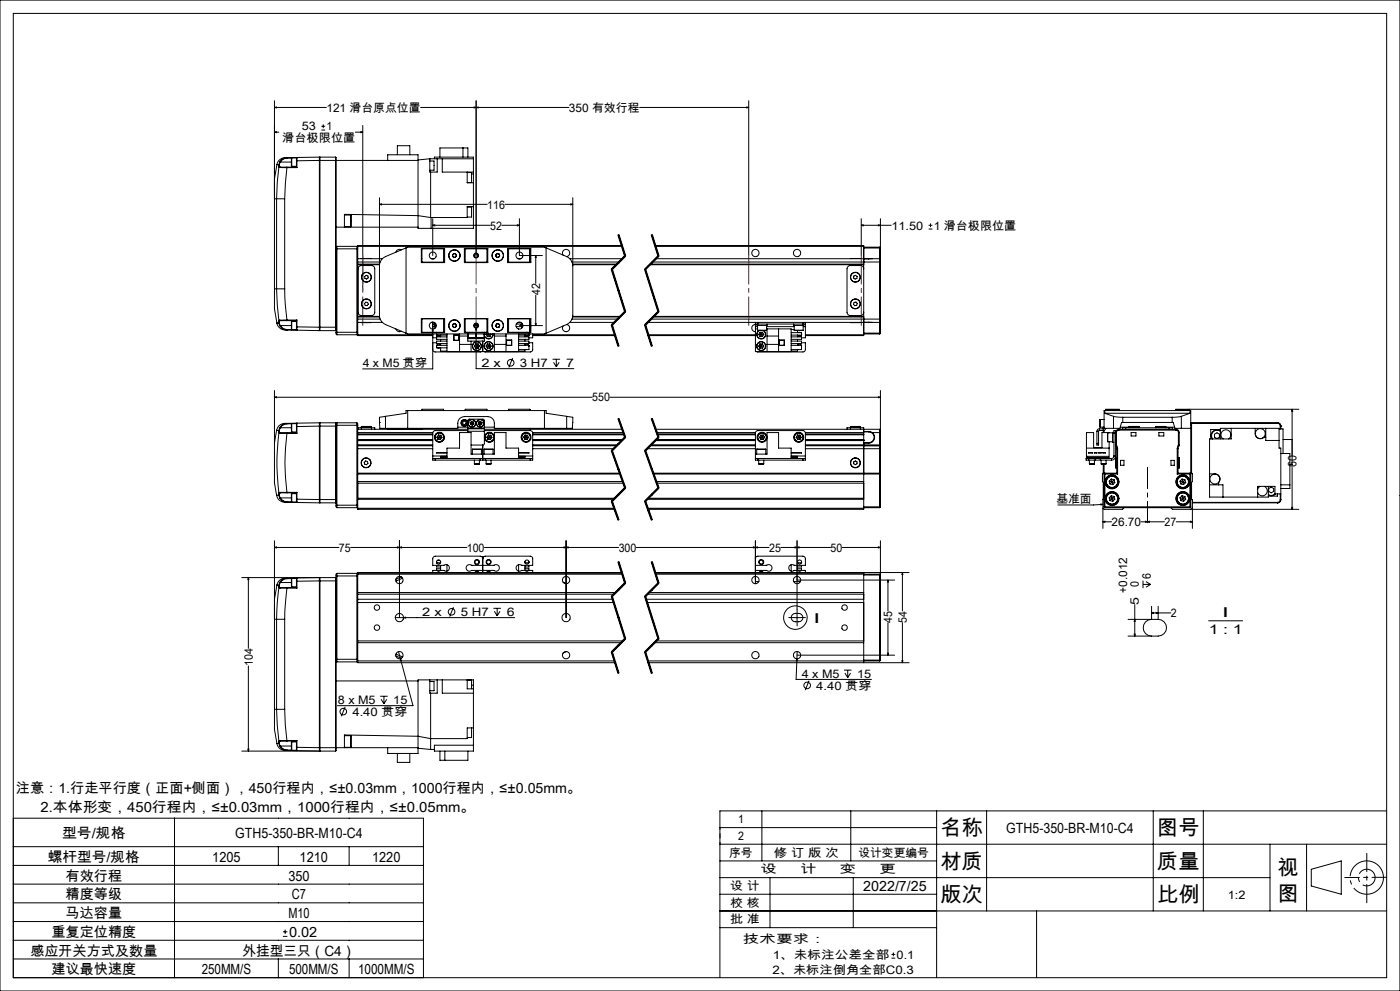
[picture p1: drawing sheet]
<svg xmlns="http://www.w3.org/2000/svg" width="420mm" height="297mm" viewBox="0 0 420 297" stroke-linecap="round" stroke-linejoin="round" font-family="sans-serif">
<defs><g id="words">
<g font-size="6.3">
<text x="282.1" y="250.3">名称</text>
<text x="347.1" y="250.3">图号</text>
<text x="282.1" y="260.3">材质</text>
<text x="347.1" y="260.3">质量</text>
<text x="383.3" y="262.1">视</text>
<text x="383.3" y="269.9">图</text>
<text x="282.1" y="270.3">版次</text>
<text x="347.1" y="270.3">比例</text>
</g>
<g font-size="4.2">
<text x="4.8" y="237.6">注意：1.行走平行度（正面+侧面），450行程内，≤±0.03mm，1000行程内，≤±0.05mm。</text>
<text x="12.2" y="243.3">2.本体形变，450行程内，≤±0.03mm，1000行程内，≤±0.05mm。</text>
<text x="18.6" y="251.3">型号/规格</text>
<text x="70.6" y="251.3">GTH5-350-BR-M10-C4</text>
<text x="301.9" y="249.5">GTH5-350-BR-M10-C4</text>
<text x="14.4" y="258.3">螺杆型号/规格</text>
<text x="19.7" y="263.9">有效行程</text>
<text x="63.7" y="258.3">1205</text>
<text x="86.5" y="263.9">350</text>
<text x="89.9" y="258.3">1210</text>
<text x="111.7" y="258.3">1220</text>
<text x="19.7" y="269.5">精度等级</text>
<text x="87.6" y="269.5">C7</text>
<text x="259" y="267">2022/7/25</text>
<text x="19.7" y="275.2">马达容量</text>
<text x="86.5" y="275.2">M10</text>
<text x="15.4" y="280.8">重复定位精度</text>
<text x="86.7" y="280.8">0.02</text>
<text x="9.1" y="286.4">感应开关方式及数量</text>
<text x="72.7" y="286.4">外挂型三只（C4）</text>
<text x="15.5" y="292">建议最快速度</text>
<text x="60.5" y="292">250MM/S</text>
<text x="86.7" y="292">500MM/S</text>
<text x="107.4" y="292">1000MM/S</text>
</g>
<g font-size="4.1">
<text x="366.7" y="184.9">I</text>
<text x="244" y="186.7">I</text>
<text x="362.6" y="190.1">1 : 1</text>
</g>
<g font-size="3.5">
<text x="97.9" y="33.5">121 滑台原点位置</text>
<text x="170.7" y="33.5">350 有效行程</text>
<text x="90.5" y="39.1">53</text>
<text x="98" y="39.1">1</text>
<text x="84.7" y="42.6">滑台极限位置</text>
<text x="146.2" y="62.5">116</text>
<text x="147.1" y="68.8">52</text>
<text x="267.4" y="68.8">11.50</text>
<text x="280.1" y="68.8">1 滑台极限位置</text>
<text x="162" y="88.5" transform="rotate(-90 162 88.5)">42</text>
<text x="108.8" y="110.1">4 x M5 贯穿</text>
<text x="144.4" y="110">2 x</text>
<text x="156" y="110">3 H7</text>
<text x="169.8" y="110">7</text>
<text x="177.7" y="120.3">550</text>
<text x="388.9" y="140.1" transform="rotate(-90 388.9 140.1)">60</text>
<text x="316.9" y="150.8">基准面</text>
<text x="333.5" y="157.6">26.70</text>
<text x="349.3" y="157.6">27</text>
<text x="101.7" y="165.3">75</text>
<text x="140.1" y="165.3">100</text>
<text x="185.6" y="165.3">300</text>
<text x="230.7" y="165.3">25</text>
<text x="249.2" y="165.3">50</text>
<text x="345.2" y="173.4" transform="rotate(-90 345.2 173.4)">6</text>
<text x="338.2" y="177.7" transform="rotate(-90 338.2 177.7)">+0.012</text>
<text x="341.7" y="175.9" transform="rotate(-90 341.7 175.9)">0</text>
<text x="126.7" y="184.6">2 x</text>
<text x="138.2" y="184.6">5 H7</text>
<text x="152.1" y="184.6">6</text>
<text x="341.7" y="181.2" transform="rotate(-90 341.7 181.2)">5</text>
<text x="351.3" y="184.9">2</text>
<text x="267.7" y="186.6" transform="rotate(-90 267.7 186.6)">45</text>
<text x="272" y="186.6" transform="rotate(-90 272 186.6)">54</text>
<text x="75.8" y="199.6" transform="rotate(-90 75.8 199.6)">104</text>
<text x="240.5" y="203.1">4 x M5</text>
<text x="257.1" y="203.1">15</text>
<text x="244.9" y="206.7">4.40 贯穿</text>
<text x="101.4" y="211">8 x M5</text>
<text x="105.7" y="214.5">4.40 贯穿</text>
<text x="118" y="211">15</text>
<text x="221.4" y="246.8">1</text>
<text x="221.4" y="251.8">2</text>
<text x="218.8" y="256.8">序号</text>
<text x="232.2" y="256.8">修 订 版 次</text>
<text x="257.5" y="256.8">设计变更编号</text>
<text x="228.2" y="261.8">设</text>
<text x="240.1" y="261.8">计</text>
<text x="252" y="261.8">变</text>
<text x="263.9" y="261.8">更</text>
<text x="219.1" y="266.7">设 计</text>
<text x="368.3" y="269.3">1:2</text>
<text x="219.1" y="271.7">校 核</text>
<text x="219.1" y="276.7">批 准</text>
<text x="222.9" y="282.7">技术要求：</text>
<text x="231.8" y="287.3">1、未标注公差全部 0.1</text>
<text x="231.7" y="291.8">2、未标注倒角全部C0.3</text>
</g>
</g></defs>
<g fill="none" stroke="#000" stroke-width=".3">
<path d="M0 0h420v297h-420zM4 4h412v289h-412zM82.3 32.2l.6-.1v.2zM82.3 32.2h15.6M82.3 30.2v56.4M82.3 39.6l.6-.1v.3zM82.3 39.6h1.3M96.4 39h1.1M96.4 37.8h1.1M97 37.3v1.1M106.6 39.6h2.2M108.2 39.5l.6 .1-.6 .2z"/>
<path d="M108.8 37.6v49.5M142.2 32.1l.6 .1-.6 .1zM142.8 30.2v46.4M142.8 32.2l.6-.1v.2zM170.7 32.2h-44.5M191.9 32.2h32.7M224 32.1l.6 .1-.6 .1zM224.6 30.2v46.4M83 59.6h2.4M83 59.6v27M83.1 49.3l-.8 4.3v6h.7M83.1 49.3l.6 .1"/>
<path d="M83.7 49.9l-.5 4.7-.2 5M83.7 49.9l.3 .3M83.7 49.4v.5M83.8 49.8l.3 .3M83.8 49.8l-.1 .1M83.8 49.4v.4M83.8 49.4h-.1M84 50.2h2.1M84 48.5l-.3 .9M84 48.5l.1 .1M84.1 50.1h2M84.1 50.1l-.1 .1"/>
<path d="M84.1 48.6l-.3 .8M84.1 48.6h3.3M85.4 59.6v27M86.1 47.2h-.2a2.61 2.61 0 0 0-2.8 2.1M86.1 50.2l-.7 9.4M86.1 50.1v.1M86.1 47.2l-1.3 .4-.8 .9M86.1 47.2v.2M86.1 50.2h3M86.1 50.1h2.8M86.1 47.4l-.8 .2-1.2 1M87.4 47.4l.1 2.4"/>
<path d="M87.5 47.4h-1.4M87.5 47.3l-.1 .1M87.5 47.3v2.5M87.5 47.3h1.4M87.5 49.8h1.4M88.9 48.2h.2M88.9 47.3v.9M88.9 50.1l.2 .1M88.9 48.2v1.9M88.9 47.3h.1M89.1 47.2v1M89.1 47.2l6.7-.1v1"/>
<path d="M89.1 47.2l-.2 .1M89.1 48.2v2M89.1 47.2h-3M95.8 48.1v50M95.8 48.1l-6.7 .1M95.8 48.1h29.6M96 47.1v52M96 47.1l-.2 .1M96 47.1h4.7M100.7 47.1v52M100.7 47.1l.1 51M113.8 59.3v35.2a2.98 2.98 0 0 0 1.8 2.8l6.2 2.6"/>
<path d="M116.3 48.1v-1.7h9.1v22h16.6v-13.6M119.2 46.4v-2.7h3.7v2.7M128.9 48.3h1.3v2.7h-1.3M128.9 47.6v4h2.3v-4M128.9 47.6h13.1M128.9 47.6l-3.5 .3M129.2 51.6v13.6M130.3 47.6v-.5h11.7v5M132 47.1v-2.8h8.4v2.8M132.7 47.6v4h9.3M138.9 44.3v2.8M140.2 51.7h1.3v3h-1.3"/>
<path d="M140.2 51.6v3.2h1.8M141.5 52.1h.5M142 52.1v2.7M171.8 59.3v35.8a3.1 3.1 0 0 1-1.8 2.2M100.8 68.1h24.6M100.8 74.6h6.5M101.1 73.8v26.5M101.1 73.8h6M101.1 73.8l-.3 .3M103.3 67.9h1.9M103.3 64.4h1.9M105.2 64.4v3.5"/>
<path d="M107.1 73.8v26.5M107.1 73.8l.2 .3M107.3 74.1v.5M107.3 73.8v.3M107.3 74.6v25M107.3 77.5h7.4M107.3 79.3h6.5M107.3 73.8h79.3M107.3 78.5h6.8M107.3 79.2h6.6M107.7 79.9l.5-.3h3.2a.96 .96 0 0 1 1 1v13a.96 .96 0 0 1-1 1h-3a.96 .96 0 0 1-1-1v-13zM108.3 77.5h3"/>
<path d="M113.8 61.2l.6-.1v.3zM113.8 61.2h32.4M120.4 74.9a1.12 1.12 0 0 0-1.7 .7M121.8 74.3l-6.2 2.6a2.98 2.98 0 0 0-1.8 2.8M121.8 74.3v25.6M121.8 74.3l.5-.2h41l.5 .2M126.4 77.5h.2M126.4 78.5l7 .1M126.4 74.5h7v4.2h-7zM129.2 65.2l-3.8-.6-22.1-.4v3.9M129.3 65.2v3.2M129.4 77.5h.9"/>
<path d="M129.8 67.5l.6-.1v.3zM129.8 67.5h17.2M129.8 65.5v11.1M133.1 74.6v4M133.4 74.6h-6.8v4.1M135.7 76.5l.3 .6M136 77.1h.6M136.1 76.1l-.4 .4M136.1 76.1h.5M136.6 76.1l.3 .5M136.9 76.6l-.3 .5M139.3 78.6h7"/>
<path d="M139.3 74.5h7v4.2h-7zM139.3 74.6h7M139.6 74.6v4M139.7 74.5l.1 .1M140.2 62.1h1.3v2.9h-1.3M142 61.9h-1.8v3.3h-11M146.1 74.6v4M148.8 76.4l.1 .5M148.9 76.9l.5 .2M149.2 76l.6 .2M149.2 76l-.4 .4M149.8 76.2l.1 .6"/>
<path d="M149.9 76.8l-.5 .3M150.6 67.5h5.2M151.5 61.2h20.3M152.3 74.6h6.8v4.1M152.3 74.5h6.9v4.2h-6.9zM152.6 74.6v4M155.2 67.4l.6 .1-.6 .2zM155.4 77.5h.9M155.8 65.5v11.1h6.9M158.9 74.6v4M159.1 77.5h.1M159.2 78.5l-6.9 .1"/>
<path d="M160.7 76.6l.2 .6h-.3zM160.7 76.6v8.3M163.8 74.3v25.6M163.8 74.3l6.2 2.6M168.9 76.4a1.09 1.09 0 0 1 .4-1.6 1.09 1.09 0 0 1 1.6 .7 1.09 1.09 0 0 1-.9 1.4M170 76.9a3.1 3.1 0 0 1 1.8 2.8M170.9 77.5h15.8M171.2 61.1l.6 .1-.6 .2zM171.6 78.5h14.1M171.8 79.3h13.2M171.8 79.3h13.1M171.8 79.2h13.3"/>
<path d="M185.4 70.4l2 6.4M185.5 70.4l2 6.3-4 4 4 12.7-4 4 2 6.3M185.7 70.3l1 3.2M186.5 73.6h-79.2v.2M186.7 73.5l1 3.2zM187.4 76.6l-4 4M187.7 76.8l-4 4M194.9 79.3h64.2M195 79.3h64.1M195.1 79.2h64M195.4 70.4l2 6.4M195.5 70.4l2 6.3-4 4 4 12.7-4 4 2 6.3"/>
<path d="M195.7 70.3l2 6.4M195.7 78.5h68.2M196.5 73.6h62.6v.2M196.6 73.8h62.5M196.7 77.5h63.9M197.4 76.6l-4 4M197.7 76.8l-4 4M255.1 77.5h3M258.4 67.5l.6-.1v.3zM258.4 67.5h9M258.4 65.5v11.1M259.1 77.5v1"/>
<path d="M259.1 77.6v.9M259.1 73.8v3.7M259.1 78.5v17.1M259.1 74.1h4.8M259.1 74.3h4.8M260.6 77.5h1.1M260.6 77.5v.1M261.7 77.5l-1.1 .1M261.7 77.5h2.2M263.5 67.4l.6 .1-.6 .2zM263.9 77.5v1M263.9 77.5l.2 .3"/>
<path d="M263.9 78.5h.2M263.9 74.1l.2 .2h-.2M263.9 74.1v.2M263.9 74.3v3.2M263.9 78.5v17.1M264.1 77.8v.7M264.1 78.5v17.1M264.1 65.5v12.3M278.6 68.6h1.1M278.6 67.5h1.1M279.2 67v1.1M82.3 86.6v6l.8 4.2"/>
<path d="M82.3 86.6h.7M83 86.6l.7 9.6M83 86.6h2.4M83.1 96.8a2.67 2.67 0 0 0 3 2.1M83.7 96.2l.1 .1M83.7 96.2v.5M83.7 96.7l.1 .1M83.7 96.7l.3 .9M83.7 96.7l-.6 .1M83.8 96.8l.3 .8M83.8 96.3v.5M84 96l-.3 .2"/>
<path d="M84 96l.1 .1M84 97.6a2.56 2.56 0 0 0 2.1 1.3M84.1 96.1h2M84.1 96.1l-.3 .2M84.1 97.6h-.1M84.1 97.6l.5 .6 1.5 .6M84.1 97.6h3.3M85.4 86.6l.2 4.7 .5 4.6M86.1 95.9l-2.1 .1M86.1 95.9v.2M86.1 95.9h3M86.1 96.1h2.8"/>
<path d="M86.1 98.9l3 .1M86.1 98.8v.1M86.1 98.8h2.8M87.4 96.4l.1 2.4zM87.5 96.3h1.4M88.9 98h.2M88.9 98.8l.2 .2M88.9 98v.8M88.9 98.8h.1M88.9 96.1v1.9M89.1 98v1M89.1 95.9l-.2 .2"/>
<path d="M89.1 95.9v2.1M89.1 98l6.7 .1M95.8 98.1v1l-6.7-.1M95.8 98.1h5M95.8 98.9l.2 .2M96 99.1h4.7M100.8 98.1v1.5M100.8 99.6v.5l.3 .2M100.8 99.6h6.5M100.8 98.9l-.1 .2M107.3 99.6v.5M107.3 94.9h6.5"/>
<path d="M107.3 96.6h7.4M107.3 94.8h6.5M107.3 95.6h6.8M107.3 95h6.6M108.3 96.6h3M109.4 82.9l.5-.4 .5 .2 .1 .6-.5 .3-.5-.2zM109.7 90.6h.6l.2 .6-.4 .4-.5-.1-.2-.5zM118.7 98.6a1.12 1.12 0 0 0 1.7 .7M121.8 99.9l.5 .2h41l.5-.2M126.4 96.6h.2M126.4 95.5h7v4.2h-7zM126.4 95.6h.2"/>
<path d="M126.6 95.5v4.1h6.8M126.6 95.6h6.8M129.4 96.6h.9M129.8 98.6l.2 .6h-.3zM129.8 96.5v14.1h-21M130.3 97.1v.4h.6M130.5 97.5v.9M130.6 97.1h-.8v.8h.7M130.6 96.8v.3M130.6 97.1h.2M131 99.6v.1M133.1 95.6v4"/>
<path d="M135.7 97.6l.4 .5M136 97.1l-.3 .5M136 97.1h.6M136.6 97.1l.3 .4M136.6 98.1h-.5M136.9 97.5l-.3 .6M139.3 95.5h7v4.2h-7zM139.3 99.6h7M139.3 95.6h7M139.6 95.6v4M139.8 99.6l-.1 .1M140.3 99.6v.1"/>
<path d="M140.8 99.6v.1M142.3 97.5h1M142.6 97.1h.5M142.8 98.3l.2 .6h-.3zM142.8 96.8v13.7h29.4M144.8 99.6v.1M145.3 99.6v.1M145.4 99.6h.1M146.1 95.6v4M146.1 99.7h.2M148.8 97.7l.4 .4M148.9 97.2l-.1 .5"/>
<path d="M149.5 97l.4 .4M149.5 97l-.6 .2M149.7 98l-.5 .1M149.9 97.4l-.2 .6M152.3 95.5h6.9v4.2h-6.9zM152.3 95.6h6.8M152.6 95.6v4M154.8 97.9h1.7M154.9 97.1h1.9M155.4 96.6h.9M155.5 98.6h.1M155.6 99.6v.1"/>
<path d="M155.8 97.6h6.9M156.3 97.1v.4h.6M156.5 97.5v.9M157.5 99.6v.1M157.7 99.7h.7M158.7 99.7h.1M158.9 95.6v4M159.1 97.5h.1M159.1 99h.1M159.1 97.1h.1M159.1 96.6h.1M159.1 95.5v4.1h-6.8"/>
<path d="M159.1 95.6h.1M159.2 97.9h.1M159.2 97.5v1.5M160.6 97h.3l-.2 .6zM160.7 88.5v9.1M170 97.3a1.09 1.09 0 0 1 .9 1.4 1.09 1.09 0 0 1-1.6 .6 1.09 1.09 0 0 1-.4-1.6M170 97.3l-6.2 2.6M170.9 96.6h13.4M171.6 95.6h13.7M171.8 94.9h14.3M171.8 94.8h14.3M171.8 95h14.1"/>
<path d="M183.4 80.8l4 12.7M183.4 97.5l2 6.3M183.7 80.7l4 12.6M183.7 97.3l2 6.4M187.4 93.3l-4 4M187.7 93.5l-4 4M193.4 80.8l4 12.7M193.4 97.5l2 6.3M193.7 80.7l4 12.6M193.7 97.3l2 6.4M194.3 96.6h32.3M195.3 95.6h68.6"/>
<path d="M196 95h63.1M196.1 94.9h63M196.1 94.8h63M197.4 93.3l-4 4M197.7 93.5l-4 4M226.6 97.2a1.09 1.09 0 0 0-1.1 1.1 1.09 1.09 0 0 0 1.1 1.1M226.6 97.1h.8M226.6 96.6h.8M226.6 97.1v.8M226.6 96.6v.5M226.6 97.9v7.5h10.7v-6.8h-7.3M226.6 98.6h.7"/>
<path d="M226.6 97.9h.7M227.1 97.1v.4h3v-.4M227.3 99h2.7M227.3 97.5v1.5M227.4 96.6v.5M227.4 96.6h13.5M227.4 97.1h13.5M227.8 99l-.4 .3-.4 .9M227.9 99l-.5 .4-.4 .8M228 99.6h.7M228 99.6l-.4 .6M228 99.6l.4 .6"/>
<path d="M228.7 99.6l.4 .6M228.7 99.6l-.3 .6M228.9 99a1.31 1.31 0 0 1 .2 2.3 1.31 1.31 0 0 1-2.1-1.1M229 99a1.36 1.36 0 0 1 .1 2.4 1.36 1.36 0 0 1-2.1-1.2M230 97.5v1.5M230 97.9h8.3M230.1 98.6v6.8M233.6 98.6v6.8M237.3 99.7h3.2v.7M237.3 98.7h1M238.1 97.1v.4h3v-.4M238.3 99h.1"/>
<path d="M238.3 99h2.6M238.3 97.5v1.5M239.3 99v.7M239.5 99.7h.7M240.9 97.1h.7M240.9 96.6v.5M240.9 99h-2.6M240.9 97.5v1.5M240.9 97.9h.7M241.6 97.1v.8M241.6 96.6v.5M241.6 97.9v3.3h-1.1"/>
<path d="M255.1 96.6h3M256.2 82.7l.5-.2 .4 .4v.5l-.6 .2-.4-.3zM256.2 90.7l.6-.2 .4 .4-.2 .6-.6 .1-.4-.4zM259.1 80.6a.96 .96 0 0 0-1-1h-3a1.02 1.02 0 0 0-1 1v13a1.02 1.02 0 0 0 1 1h3a.96 .96 0 0 0 1-1M259.1 95.6v1M259.1 96.6v3.7M259.1 99.8h4.8M260.6 96.6h-19.7M260.6 96.6h1.1M260.6 96.6h.1M261.7 96.6h2.2M263.9 95.6h.2"/>
<path d="M263.9 95.6v1M263.9 99.8h.2M263.9 99.8v.3M263.9 96.6v3.2M264.1 95.6v.8M264.1 96.4l-.2 .2M264.1 99.8l-.2 .3M264.1 96.4v3.4M82.3 119.1l.6-.2v.3zM82.3 117v15.7M82.3 119.1h95.4M101.1 100.3h6"/>
<path d="M107.3 100.3v.3h22.5M107.3 100.1v.2M107.3 100.3h22.5M107.3 100.1l-.2 .2M129.8 104.7l.2 .6 .4 .2 14.1-.1M129.8 101.2h1.2M129.8 102.7h1.2M131 100.1v.3M131 100.3h.1M131 100.2v.2M131 100.4a.61 .61 0 0 0 .6 .5 .61 .61 0 0 0 .6-.5v.6M131 103.5v.7h3.1"/>
<path d="M131 103.5h3.1M131 100.4h3.1M131 103.5v.4M131.1 100.6h1M131.2 104.2h.7M132.2 103v.5l-.6-.4-.6 .4M132.2 101.7v.5M132.2 104.2v1h1.9M134.1 100.1v5.3h21.5v-5.3M134.1 101h-3.1v.7h3.1M134.1 102.2h-3.1v.8h3.1M136.1 100.4h1.6v1.6h-1.6z"/>
<path d="M137.7 100.5h-1.5v1.5M137.9 100.1v5.3M137.9 103.2h3.4M137.9 100.7h2.4M140.3 100.1v.2M140.3 101.5v.7h5v-.7M140.3 100.3v1.2M140.3 100.3h.1M140.3 101.5h5M140.4 101.3h2.3M140.4 100.1v1.2M141.3 102.2v3.2"/>
<path d="M142.3 103.7h1.5M142.3 103.7l.4 .7M142.7 103.1h.7M142.7 104.4h.7M142.7 103.1l-.4 .6M142.7 103.1l.4 .6M142.7 100.3h.2M142.7 100.1v1.2M142.9 101.3h2.3zM143.1 103.7l-.4 .7M143.1 103.7l.3 .7M143.4 103.1l.4 .6"/>
<path d="M143.4 103.1l-.3 .6M143.8 103.7l-.4 .7M144.8 102.2v3.2M145.2 100.3h.1M145.3 100.3v-.2v1.4M145.8 100.2h1.5M145.8 103.7h1.5M145.8 103.7l.4 .7M145.8 100.2l.4 .7M145.9 100.1l-.1 .1M146.2 103.1h.7M146.2 103.1l-.4 .6"/>
<path d="M146.2 104.4h.8M146.2 103.1l.4 .6M146.2 100.9h.8M146.5 100.1l.1 .1M146.6 103.7l-.4 .7M146.6 103.7l.4 .7M146.6 100.2l-.4 .7M146.6 100.2l.4 .7M146.6 100.1v.1M146.9 103.1l.4 .6M146.9 103.1l-.3 .6M147.2 100.1l.1 .1"/>
<path d="M147.3 103.7l-.3 .7M147.3 100.2l-.3 .7M147.8 100.1a1.3 1.3 0 0 1-1 1.4 1.3 1.3 0 0 1-1.5-.9M147.9 100.1a1.36 1.36 0 0 1-1 1.4 1.36 1.36 0 0 1-1.6-.8M148.3 100.1v5.3M148.3 103.2h3.5M148.3 100.7h3.5M151.8 100.1v5.3M151.9 101.9h1.6v1.6h-1.6zM152 102h1.5v1.5M153.8 107.3l-1.2 2.8M155.6 101h3.1v.7h-3.1"/>
<path d="M155.6 102.2h3.1v.8h-3.1M155.6 103.5h3.1M155.6 100.4h3.1M157.5 103v.5l.6-.4 .5 .4M157.5 101.7v.5M157.5 104.8v.4h-1.9M157.6 100.6h1M158.6 100.4a.61 .61 0 0 1-.5 .5 .61 .61 0 0 1-.6-.5v.6M158.7 100.1v.3zM158.7 103.5v.4M158.7 102.7h1.1v2.2l-.6 .6-14-.1M158.7 100.3h.1"/>
<path d="M158.7 103.5v1.3h-3.1M159.8 100.1v1.1h-1.1M159.8 100.6h24.7M159.8 100.3h24.6M165.8 107.7h2.2M166.1 108.6l.8 1.3M166.9 107.7v2.2M167.7 108.6l-.8 1.3M183 119.1h81.1M194.5 100.3h32.1M194.5 100.6h32.1M227.6 100.2l.4 .7"/>
<path d="M227.6 100.2h1.5M227.6 103.7l.4 .7M228 103.1h.7M228 103.1l-.4 .6M228 103.1l.4 .6M228.4 100.2l-.4 .7M228.4 100.2l.3 .7M228.4 103.7h-.8M228.4 103.7h.7M228.4 103.7l-.4 .7M228.4 103.7l.4 .6M228.7 103.1l.4 .6"/>
<path d="M228.7 103.1l-.3 .6M228.7 100.9h-.7M228.8 104.3l-.8 .1M229.1 100.2l-.4 .7M229.1 103.7l-.3 .6M230.1 103.2h3.5M230.1 100.7h3.5M233.7 101.9h1.6v1.6h-1.6zM235.3 102h-1.5v1.5M237.3 101h3.2v.7h-3.2M237.3 102.2h3.2v.8h-3.2M237.3 103.5h3.2"/>
<path d="M237.3 100.4h3.2M239.3 100.4v.6M239.3 101.7v.5M239.3 103v.5M239.3 104.8v.4h-2M239.3 100.4a.61 .61 0 0 0 .6 .5 .61 .61 0 0 0 .6-.5M239.3 103.5l.6-.4 .6 .4M239.4 100.6h1M240.5 100v.4M240.5 103.5v.4M240.5 102.7h1.1v2.2l-.6 .6-14-.1M240.5 103.5v1.3h-3.2"/>
<path d="M240.5 100.3h.1M241.6 100.3h17.5M259.1 100.3v.3h-17.5M259.1 100.1h4.8M263.5 118.9l.6 .2-.6 .1zM264.1 117v16.3M82.3 132.7v12l.7 3.7M83 129l.7 .1M83 129l-.7 3.7M83.7 129.6a69.4 69.4 0 0 0 0 18.2M83.7 129.6l.3 .3M83.7 129.1v.5"/>
<path d="M83.8 129.5l.3 .2M83.8 129.5l-.1 .1M83.8 129v.5M83.8 129l-.1 .1M84 129.9h2.1M84 128.1l-.3 1M84 128.1l.1 .1M84.1 128.2l-.3 .8M84.1 128.2h3.3M84.1 129.7h2M84.1 129.7l-.1 .2M86.1 126.9a2.7 2.7 0 0 0-3.1 2.1"/>
<path d="M86.1 129.9a65.7 65.7 0 0 0 0 17.7M86.1 126.9a2.5 2.5 0 0 0-2.1 1.2M86.1 126.9v.1M86.1 127l-1.5 .6-.5 .6M86.1 129.9h3M86.1 129.7v.2M86.1 129.7h2.8M87.5 127h-1.4M87.5 127v2.5M87.5 129.5h1.4M87.5 127h1.4M88.9 127.8h.2"/>
<path d="M88.9 129.7l.2 .2M88.9 127v.8M88.9 127.8v1.9M88.9 127h.1M89.1 126.8v1M89.1 126.8l6.7-.1v1M89.1 126.8l-.2 .2M89.1 127.8v2.1M89.1 126.8l-3 .1M95.8 127.7l-6.7 .1M95.8 127.7v22M95.8 127.7h5"/>
<path d="M96 126.7v24M96 126.7l-.2 .2M96 126.7h4.7M100.7 126.7l.1 .3M100.7 126.7v24M100.8 127v.5M100.8 127.5h6.5M100.8 127.5v23.9M101.1 126.7v25.4M101.1 126.7h6M101.1 126.7l-.3 .3M107.1 126.7v25.4"/>
<path d="M107.1 126.7l.2 .3v.5M107.3 128.7h33M107.3 130.2h22.5M107.3 131.9h22.5M107.3 130.3h22.5M107.3 131.8h22.5M107.3 129.6h22.6M107.3 134.5h22.5M107.3 130.1h22.5M107.3 132h22.5M107.3 133.3h22.5M107.3 133.6h22.5"/>
<path d="M107.3 127.5v14.3M107.4 128.7v-.5h5v.5M108.4 127.9h3M108.4 127.9v.8M108.5 128.2h2.8M109.7 138.1l.5 .2 .2 .6-.4 .4-.6-.2-.1-.5zM111.4 127.9v.8M113.8 126.6l.1 1.8h1.7M113.8 126.6h.1M115.6 128.4h21.7a3.4 3.4 0 0 1 .6-3l1.4-.6h7a1.99 1.99 0 0 1 2 2.1v1.5h21.7M115.6 124.8l-1.8 .3v1.5M115.6 124.8l6.2-.9v-.9h42v.9l6.2 .9"/>
<path d="M115.6 124.8v3.6M116.3 128.7h9.1M122.3 123v5.4M126.6 123v-.3h6.5v.3M126.6 128.4v.2l-.6 .1M129.8 137.4v.5h.8M129.8 137.4h.8M129.8 136.7v.7M129.8 136.7h4.3M130.6 137.4h13.5M130.6 137.9h13.5M130.6 137.4v.5"/>
<path d="M131.1 131l.3 .7M131.1 131l.7 .1M131.4 131.7h.8M131.5 130.4l.8 .1M131.5 130.4l-.4 .6M131.5 130.4l.7 1.3M131.8 131.1l-.4 .6M131.8 131.1h.8M132.3 130.5l.3 .6M132.3 130.5l-.5 .6M132.6 131.1l-.4 .6M134.1 137.4v-3.1h3.8v-4.7h3.4v6.5h7v-6.5h3.5v4.7h3.8v3.1"/>
<path d="M134.1 136.8h-1.9v.3h1.9M134.1 135.6h-3.1l3.1 .2M137.3 128h3M139.6 123v-.3h6.5v.3M140.3 128.5v.8M140.3 128.3v.2M140.3 128.3v-2.3l.4-.4 4.4 .1 .2 .3v2.3M140.3 129l-10.1 .2-.4 .5v7M140.3 128.5h5M140.3 129.3h5M140.3 129.3v.3M140.3 128.3h5"/>
<path d="M141 126.7l.1 .5M141 126.7l.6 .2M141.1 127.2l.6 .2M141.3 133.4h3.5M141.5 126.3l-.5 .4M141.5 126.3l.5 .2M141.5 126.3l.2 1.1M141.6 126.9l.5 .2M141.6 126.9l-.5 .3M141.7 134.7h2.7M141.7 134.7v1.4M142 126.5l.1 .6"/>
<path d="M142 126.5l-.4 .4M142.1 127.1l-.4 .3M142.3 139h1.5M142.3 137.9v1.1M143.5 127.1l.5 .3M143.7 126.5l-.2 .6M143.7 126.5l.8 .7M143.8 137.9v1.1M144.1 137.4h1.5M144.1 137.9h.7M144.1 137.4v.5M144.2 126.3l.4 .4"/>
<path d="M144.2 126.3l-.5 .2M144.2 126.3l-.2 1.1M144.4 134.7v1.4M144.5 127.2l-.5 .2M144.6 126.7l-.1 .5M144.6 126.7l-1.1 .4M144.8 137.9h.8M144.8 133.4v4.5M145.3 134.6h.1M145.2 134.7v1.4M145.3 134.6h2.6M145.3 128.5v.8"/>
<path d="M145.3 129.3v3.7l-.5 .4M145.3 128.3v.2M145.3 129.1l14.2 .1 .3 .5v7M145.3 128.7h41.4M145.3 128h3M145.6 137.4h13.5M145.6 137.9h13.5M145.6 137.4v.5M145.8 139h1.5M145.8 137.9v1.1M146.1 131l.3 .7M146.1 131l.7 .1"/>
<path d="M146.4 131.7h.7M146.5 130.4l.7 .1M146.5 130.4l-.4 .6M146.5 130.4l.6 1.3M146.8 131.1l-.4 .6M146.8 131.1h.8M147.2 130.5l.4 .6M147.2 130.5l-.4 .6M147.3 137.9v1.1M147.6 131.1l-.5 .6M147.9 134.7h.1M147.9 134.7v1.4"/>
<path d="M152.6 123v-.3h6.3l.2 .3M155.6 136.8h1.9v.3h-1.9M155.6 135.6h3.1l-3.1 .2M155.6 136.7h4.2M157.1 131l.3 .7M157.1 131l.7 .1M157.4 131.7h.8M157.5 130.4l.8 .1M157.5 130.4l-.4 .6M157.5 130.4l.7 1.3M157.8 131.1h.8M157.8 131.1l-.4 .6"/>
<path d="M158.3 130.5l.3 .6M158.3 130.5l-.5 .6M158.6 131.1l-.4 .6M159.1 137.4h.7M159.1 128.4v.3M159.1 137.4v.5M159.8 137.4v.5h-.7M159.8 136.7v.7M159.8 130.2h27.4M159.8 131.9h26.9M159.8 130.3h27.5M159.8 131.8h27"/>
<path d="M159.8 129.6h27.2M159.8 134.5h24.3M159.8 130.1h27.4M159.8 132h26.7M159.8 133.3h25.5M159.8 133.6h25.2M163.3 123v5.4M170 124.8l1.8 .3v1.5M170 124.8v3.6M171.8 126.6l-.1 1.8h-1.7M171.8 126.6h.1M183.4 135.1l4 11.2"/>
<path d="M183.7 135l4 11.2M185.4 125.5l2 5.6M185.5 125.5l2 5.6-4 4 4 11.1-4 4 2 5.6M185.7 125.4l1 2.8M186.7 128.2l1 2.8zM187.4 130.9l-4 4M187.7 131.2l-4 4M193.4 135.1l4 11.2M193.7 135l4 11.2M194.1 134.5h32.5M195 133.6h31.6M195.3 133.3h31.3"/>
<path d="M195.4 125.5l2 5.6M195.5 125.5l2 5.6-4 4 4 11.1-4 4 2 5.6M195.7 125.4l2 5.6M196.6 132h30M196.7 128.7h67.2M196.7 131.9h29.9M196.8 131.8h29.8M197 129.6h29.6M197.2 130.1h29.4M197.2 130.2h29.4M197.2 130.3h29.4M197.4 130.9l-4 4"/>
<path d="M197.7 131.2l-4 4M226.6 137.4h.8M226.6 136.1h3.5v-6.5h3.5v4.7h3.7v3.1M227 134.6h.1M227 134.7h.1M227 134.7h2.7M227 134.7v1.4M227 134.6l2.7 .1M227.4 137.4h13.5M227.4 137.4v.5M227.4 137.9h13.5M227.6 139h1.5"/>
<path d="M227.6 137.9v1.1M227.9 131.1l.4 .6M228.2 130.4l-.3 .7M228.2 130.4l.4 .7M228.6 131.1l-.3 .6M228.6 131.1l.4 .6M229 130.4h-.8M229 130.4l.4 .6M229 130.4l-.4 .7M229 131.7h-.7M229.1 137.9v1.1M229.4 131l-.4 .7"/>
<path d="M229.4 131l-1.5 .1M229.7 134.7v1.4M237.3 136.8h2v.3h-2M237.3 135.6h3.2l-3.2 .2M237.3 136.7h4.3M238.9 131.1l.3 .6M238.9 131.1h1.4M239.2 131.7h.8M239.3 130.4h.7M239.3 130.4l-.4 .7M239.3 130.4l.7 1.3M240 130.4l.3 .7"/>
<path d="M240 130.4l-.8 1.3M240.3 131.1l-.3 .6M240.9 137.4h.7M240.9 137.4v.5M241.6 129.6h17.5M241.6 130.1h17.5l-17.5 .1M241.6 133.3h17.5v.3M241.6 136.7v-7l-.4-.6-13.8-.1-.5 .2-.3 .5v8.2h.8M241.6 137.4v.5h-.7M241.6 136.7v.7M241.6 131.9h17.5M241.6 130.3h17.5"/>
<path d="M241.6 131.8h17.5M241.6 134.5h22.3M241.6 132h17.5M241.6 133.6h17.5M254.1 128.7v-.5h5v.5M255.1 127.9h3M255.1 127.9v.8M255.2 128.2h2.9M256.1 138.4l.5-.3 .5 .3v.6l-.5 .3-.5-.3zM258.1 127.9v.8M259.1 134.5v18.1h-64.7M259.1 128.7v.9"/>
<path d="M259.1 131.9v.1M259.1 133.6v.9M259.1 131.9h.1M259.1 128.7v.6h1.5M259.1 133.3v.3M259.1 129.6v2.3M259.1 132v1.3M259.1 133.3h4.8M259.1 132.8h1.5M259.1 132.7h1.5M259.1 133.6h4.8M259.1 129.4h1.5"/>
<path d="M260.6 129.4a1.62 1.62 0 0 1 1.6 1.7 1.62 1.62 0 0 1-1.6 1.6M260.6 129.3l1.1 .3M260.6 129.3v.1M260.6 132.7v.1M261.7 129.6a1.76 1.76 0 0 1 .6 2 1.76 1.76 0 0 1-1.7 1.2M261.7 129.6h2.2M263.9 128.7v.9M263.9 128.7l.2 .2v.7h-.2M263.9 133.3v.3M263.9 133.3h.2M263.9 133.6v.9M263.9 134.5h.2"/>
<path d="M263.9 129.6v3.7M263.9 134.5v7.3M264.1 133.5l-.2 .1M264.1 133.3v.2M264.1 133.5v1M264.1 134.5v17.4M325.9 134.3h6.8M326.1 136.8h6.5v.3h-6.5zM326.6 137.4h-.8v.5h.8M326.6 137.4h6.8M326.6 135.6l1.2 .2zM326.6 137.9h2"/>
<path d="M326.6 137.4v.5M326.8 139h1.5M326.8 137.9v1.1M328.3 135.6l.8 .2zM328.3 137.9v1.1M328.6 137.9h1.5M328.6 137.4v.5M329.1 132.9v.5h.5v-.5M329.1 129.3h.5M329.1 132.9h.5M329.1 129.3v3.6M329.6 129.3v3.6"/>
<path d="M329.6 135.6l.7 .2zM329.8 128.5l-.4 .1-.3 .7M329.8 129l-.2 .3M329.8 128.5v.5M330 125.8v2.2M330 125.8h.1M330 125.7v.1M330 125.7v2.3M330 128h1.2M330 125.7h1.2M330.1 137.9h3.3M330.1 137.4v.5"/>
<path d="M330.3 139h1.5M330.3 137.9v1.1M330.9 135.6l.7 .2zM331 128v1.6M331 139.1v2.7M331.2 128.3l-.2 .2h-1.2M331.2 129v.6M331.2 139.1v2.7M331.4 123.9h25.6M331.4 123.9l2.6 .9M331.4 123v.9M331.7 128.4l-.6 .6h-1.3"/>
<path d="M331.7 123v-.3h4v.3M331.7 122.8h4M331.8 137.9v1.1M332.3 129.7v2.7M332.3 129.7h1.5M332.3 132.4h1.5M332.7 129.7l-2.1-.1v4.6h-2.5v-4.6h-2.2v7.8M332.7 132.4v5M333.4 137.4v.5M334 124.8l2.8 .3M334 128.4h-2.8v-5.4h26v18.8M334 124.8v3.6"/>
<path d="M334.2 129.6h-.4v3h.4M334.2 136.7l-.2 .5-.6 .2M334.2 136.7h.5M334.2 129.8h.5M334.2 129.8v6.9M334.7 136.7a1.21 1.21 0 0 1-1.3 1.2M334.7 129.6v-.6h-.5v.8M334.7 129.6h.2M334.7 129.6v7.1M334.7 137.2v3M334.7 137.2h.3M334.8 133.6l.2 .9"/>
<path d="M334.9 133.3l.1 .2M334.9 133.3h-.2l.1 .3M334.9 129.6v3.7M335 137.2v.1M335 133.5l.3 1M335 133.5l-.2 .1M335 137.2v3M335 134.5h.3M335 134.5v7.3M335.3 134.5v7.6M335.7 128.9l-.6 .2-.2 .5M335.7 128.7v.2"/>
<path d="M335.7 128.7a.96 .96 0 0 0-1 .9M335.7 128.7h17.1M335.7 128.9h17.1M336.1 128h2.6M336.2 138h1v1.4h-1zM336.8 126.6h-.3l-.5 1.8h-2M336.8 125.1h14.8M336.8 125.1v1.5M336.8 126.6h14.8M337.7 128.2h-1v.5M337.7 128.2h13M337.7 128.2v.5"/>
<path d="M338.7 127.9h3M338.7 128.1l.1 .1M338.7 128.1h3M338.7 127.9v.2M339.3 129.6h1.5v1.1h-1.5zM341.7 128.1v.1M341.7 127.9v.2M346.7 127.9h3M346.7 128.1l.1 .1M346.7 128.1h3M346.7 127.9v.2M347.7 129.6h1.4v1.1h-1.4z"/>
<path d="M349.7 128.1l-.1 .1M349.7 128h2.7M349.7 127.9v.2M350.7 128.2h1v.5M350.7 128.2v.5M351.3 138h1v1.4h-1zM351.6 126.6h.4l.5 1.8h1.9M351.6 125.1v1.5M352.7 122.8h4M352.8 128.9l.5 .2 .2 .5M352.8 128.7v.2M352.8 128.7a.96 .96 0 0 1 1 .9"/>
<path d="M353.2 134.5h.2M353.2 134.5v7.6M353.4 134.5v7.3M353.5 133.5l-.3 1M353.5 133.5l.2 .1M353.5 137.2l-.1 .1M353.5 133.3v.2M353.5 133.3h.3M353.5 129.6h.3M353.5 137.2v3M353.5 137.2h.3M353.5 129.6v3.7"/>
<path d="M353.7 133.6l-.3 .9M353.8 137.2v3M353.8 133.3l-.1 .3M353.8 129.6v3.7M354.4 124.8l-2.8 .3M354.4 128.4h2.8M354.4 124.8v3.6M356.7 122.7v.3M357 123.9l-2.6 .9M357 123v.9M357.2 126.9l.3 .6M357.2 126.7h26"/>
<path d="M357.2 127.5h.3M357.2 126.9h26M357.5 127.5v14.3M364.3 130.1l.8-.4 .7 .4v.9l-.7 .4-.8-.4zM366.1 129.1a1.75 1.75 0 0 0-2.2 .2 1.75 1.75 0 0 0-.3 2.2M366.1 129.3a1.65 1.65 0 0 0-2.1 .1 1.65 1.65 0 0 0-.2 2.1M366.1 131.5v-3.1h17.6v5.9h.5v15.4M366.1 128.7h-2.9v2.8M367 131.5a1.5 1.5 0 0 1-.4-2.2 1.5 1.5 0 0 1 2.3 0 1.5 1.5 0 0 1-.3 2.2M369.4 128.4v3.1h-6.5v17.5h17.6v-3.2M376.6 128.4v1.6a1.53 1.53 0 0 0 .9 1.4 1.53 1.53 0 0 0 1.7-.3h.5M379.7 128.4v3.6h4"/>
<path d="M383.2 126.7h.1M383.2 126.7a1.02 1.02 0 0 1 1 1M383.2 126.9a.84 .84 0 0 1 .9 .8M383.2 126.7v.2M383.7 128.5h1.2v7.4M384.1 127.7h.1M384.1 127.7v.8M384.2 127.7h.1M384.2 127.7v.8M384.2 135.9h2.8v10.5h-2.8M384.9 131.7h2.7M387.6 122.7v16.6h-.6"/>
<path d="M387.6 122.7l.2 .6h-.3zM389.6 122.7h-36.9v.3M83 148.4a2.7 2.7 0 0 0 3.1 2.1M83.7 147.8l.1 .1M83.7 147.8v.5M83.7 148.3l.1 .1M83.7 148.3l.3 1M83.7 148.3l-.7 .1M83.8 148.4l.3 .8M83.8 147.9v.5M84 147.6h2.1M84 147.6l-.3 .2"/>
<path d="M84 147.6l.1 .1M84 149.3a2.46 2.46 0 0 0 2.1 1.2M84.1 149.2l-.1 .1M84.1 149.2l1.2 1 .8 .2M84.1 149.2h3.3M84.1 147.7h2M84.1 147.7l-.3 .2M86.1 147.6v.1M86.1 150.4v.1M86.1 147.6h3M86.1 150.5l3 .1M86.1 150.4h1.4"/>
<path d="M86.1 147.7h2.8M87.5 148v2.5M87.5 148h1.4M87.5 150.5h1.4M88.9 149.6h.2M88.9 149.6v.9M88.9 150.5l.2 .1M88.9 150.5h.1M88.9 147.7v1.9M89.1 149.6v1M89.1 147.6l-.2 .1M89.1 147.6v2"/>
<path d="M89.1 149.6l6.7 .1M95.8 149.7v1l-6.7-.1M95.8 149.7h5M95.8 150.6l.2 .1M96 150.7h4.7M100.8 151.4v.5l.3 .2M100.8 150.6l-.1 .1M100.8 151.4h6.5M101.1 152.1h6M107.3 141.8v.3M107.3 142.1v10.5h77.1M107.3 142.1h78.7"/>
<path d="M107.3 144.3h79.5M107.3 141.8h78.6M107.3 144.8h79.7M107.3 149.6h76.8M107.3 152.3h77M107.3 149.3h77.2M107.3 151.9l-.2 .2M183.4 150.3l2 5.6M183.7 150.2l2 5.6M187.4 146.1l-4 4M187.7 146.4l-4 4M193.4 150.3l2 5.6"/>
<path d="M193.7 150.2l2 5.6M194.1 149.6h65M194.3 152.3h64.8M194.5 149.3h64.6M195.9 141.8h68M196 142.1h67.9M196.8 144.3h62.3M197 144.8h62.1M197.4 146.1l-4 4M197.7 146.4l-4 4M259.1 151.9h4.8M259.1 152.1h4.8"/>
<path d="M263.9 141.8l.2 .2-.2 .1M263.9 151.9h.2M263.9 141.8v.3M263.9 151.9v.2M263.9 142.1v9.8M264.1 151.9l-.2 .2M330.3 151.1l.6 .1-.6 .1zM330.9 151.2l-13.5 .1M330.9 156.4l.6-.2v.3zM330.9 156.4h2.6M331 141.8l-.3 .2v2.3l.5 .5M331 141.8h4"/>
<path d="M331 144.6v5M331.2 151.9l.3 .2M331.2 151.9h.3M331.2 142.1h.3M331.2 142.1l.2-.3 .1 .3M331.2 149.3l-.3 .3v8.8M331.2 142.1v9.8M331.5 151.9v.2M331.5 142.1h3.8M331.5 151.9h25.5M331.5 152.1h25.5M331.5 142.1v9.8"/>
<path d="M332.8 144.2l.2 .8M332.8 144.2l.8 .2M332.8 149.2l.2 .8M332.8 149.2l.8 .2M333 145l.8 .2M333 150l.8 .2M333.4 143.6l.8 .2M333.4 143.6l-.6 .6M333.4 143.6l.2 .8M333.4 148.6l-.6 .6M333.4 148.6l.8 .2M333.4 148.6l.2 .8"/>
<path d="M333.6 144.4l.2 .8M333.6 144.4l.8 .2M333.6 149.4l.2 .8M333.6 149.4l.8 .2M333.6 149.4l-.6 .6M334.2 143.8l.2 .8M334.2 143.8l-1.2 1.2M334.2 148.8l.2 .8M334.2 148.8l-.6 .6M334.4 144.6l-.6 .6M334.4 149.6l-.6 .6M334.7 140.2h.3"/>
<path d="M335 140.1v.1M335 141.8l.3 .3M337.2 152.1l-.5 .5h-5.5l-.3-.3M342.3 156.4h7M343.6 156.2l.6 .2-.6 .1zM344.2 156.4l.6-.2v.3zM351.2 152.1l.5 .5h37.9M352.9 156.4h4.8M353.2 142.1h3.8M353.4 140.1l.1 .1M353.4 141.8l-.2 .3M353.4 141.8h4.1"/>
<path d="M353.5 140.2h.3M354 144.2l.3 .8M354 144.2l1.7 .4M354 149.2l.3 .8M354 149.2l1.7 .4M354.3 145l.8 .2M354.3 150l.8 .2M354.6 143.6l.9 .2M354.6 143.6l-.6 .6M354.6 143.6l.3 .8M354.6 148.6l-.6 .6M354.6 148.6l.9 .2"/>
<path d="M354.6 148.6l.3 .8M354.9 144.4l-.6 .6M354.9 144.4l.2 .8M354.9 149.4l-.6 .6M354.9 149.4l.2 .8M355.5 143.8l.2 .8M355.5 143.8l-.6 .6M355.5 148.8l.2 .8M355.5 148.8l-.6 .6M355.7 144.6l-.6 .6M355.7 149.6l-.6 .6M357 151.9v.2"/>
<path d="M357 151.9h.2M357 142.1h.2M357 142.1v-.3l.2 .3M357 142.1v9.8M357.1 156.2l.6 .2-.6 .1zM357.2 151.9l-.2 .2M357.2 149.3l.5 .5v8.6M357.2 142.1v9.8M357.5 141.8l.2 .2v2.3l-.5 .5M357.5 144.6v5M357.7 150.7h25.5M357.7 152.1l-.5 .5"/>
<path d="M357.7 150.6h25.5M362.9 142h1.6M362.9 145.3h4v3.7M364.5 142a1.54 1.54 0 0 1 1.4 1 1.54 1.54 0 0 1-.3 1.6v.7M378 145.8l-.7 .8M379.3 145.8a1.49 1.49 0 0 1 .4 2.4 1.49 1.49 0 0 1-2.4-.6M380.6 146.4l.8-.4 .7 .4v.9l-.7 .4-.8-.4zM382.5 148h1.7M382.5 148v-2.2h-5.2v3.2M382.5 148a1.64 1.64 0 0 1-2 .3M382.7 148a1.84 1.84 0 0 1-2.2 .4M383.2 148v.7h-2.7"/>
<path d="M383.2 150.6v.1M384.1 149.7a.84 .84 0 0 1-.9 .9M384.1 149.7h.1M384.1 148v1.7M384.2 149.7a1.02 1.02 0 0 1-1 1M384.2 145.3h2.8M387.5 152h.3l-.2 .6zM387.6 140.1v12.5M72.5 173.1h28.2M74.5 173.1l.2 .6h-.3zM74.5 173.1v21.2M82.3 164.1l.6-.2v.3z"/>
<path d="M82.3 162.1v50.5M82.3 164.1h19.4M83.1 175.3l-.8 4.3v6h.7M83.1 175.3l.6 .1M83.7 176l-.5 4.6-.2 5M83.7 176l.3 .2M83.7 175.4v.6M83.8 175.9l-.1 .1M83.8 175.9l.3 .2M83.8 175.4v.5M83.8 175.4h-.1M84 176.2h2.1"/>
<path d="M84 174.5l-.3 .9M84 174.5l.1 .1M84.1 176.1h2M84.1 176.1l-.1 .1M84.1 174.6l-.3 .8M84.1 174.6h3.3M86.1 173.3h-.2a2.51 2.51 0 0 0-2.8 2M86.1 176.2l-.7 9.4M86.1 176.1v.1M86.1 173.3l-1.3 .3-.8 .9M86.1 173.3v.1M86.1 176.2h3"/>
<path d="M86.1 176.1h2.8M86.1 173.4l-.8 .2-1.2 1M87.5 173.4h-1.4M87.5 173.4v2.5M87.5 173.4h1.4M87.5 175.9h1.4M88.9 174.2h.2M88.9 176.1l.2 .1M88.9 173.4v.8M88.9 174.2v1.9M88.9 173.4h.1M89.1 173.2v1"/>
<path d="M89.1 173.2l6.7-.1v1M89.1 173.2l-.2 .2M89.1 174.2v2M89.1 173.2l-3 .1M95.8 173.2l.2-.1v52l-.2-.1M95.8 174.1v50M95.8 174.1l-6.7 .1M95.8 174.1h5M100.7 173.1v52M100.7 173.1l.1 .1M100.8 172.6v25M100.8 172.6h6.5"/>
<path d="M101.1 171.8v26.6M101.1 171.8l-.3 .3v.5M101.1 171.8h6M105.2 164.1h34.9M107.1 171.8v26.6M107.1 171.8l.2 .3h79.4M107.3 177.6h77.4M107.3 178.1h76.9M107.3 171.7h79.3M119.2 163.9l.6 .2-.6 .1zM119.8 164.1l.6-.2v.3zM119.8 162.1v23"/>
<path d="M120.4 172.9l-1.7 .7M120.8 173.3l-2 .9M129.8 171.6v-.6h3.3a1.04 1.04 0 0 0 1.4-.1 1.04 1.04 0 0 0 0-1.4 1.04 1.04 0 0 0-1.4-.1h-3.3v-2.1l.2-.4 .6-.2h13.5l.6 .3 .1 .5 .2-.5 .6-.3h13.5l.6 .3 .1 2.4h-3.2a1.04 1.04 0 0 0-1.5 .1 1.04 1.04 0 0 0 0 1.4 1.04 1.04 0 0 0 1.5 .1h3.2v.6M131 168.3v.3M131 169.4v.5h1.2M131 168.7h1.2M131.1 171.6l.5-.3 .5 .3M131.2 167.9h.7M132.2 168.3v.3M132.2 169.4v1.6M132.2 170.5h-1.2v.5M134.1 169.2v2"/>
<path d="M140 169.6a1.03 1.03 0 0 1 1.5-.2h6.6a1.04 1.04 0 0 1 1.4 .1 1.04 1.04 0 0 1 0 1.4 1.04 1.04 0 0 1-1.4 .1h-6.6a1 1 0 0 1-1.4 0 1 1 0 0 1-.1-1.4zM142.4 171.6l.7-.4 .6 .4M142.6 171.6l.5-.3 .4 .3M144.5 166.8h.7M144.8 166.8v4.8M145.3 164.1h40.3M145.9 171.6l.7-.4 .6 .4M146.1 171.6l.5-.3 .5 .3M155.6 169.2v2M157.5 168.3v.3M157.5 169.4v1.6M157.5 170.5h1.2v.5"/>
<path d="M157.5 168.7h1.1M157.6 171.6l.5-.3 .5 .3M158.7 168.3v.3M158.7 169.4v.5h-1.2M168.9 174.5l1.1 .4M169.2 163.9l.6 .2-.6 .1zM169.8 164.1l.6-.2v.3zM169.8 162.1v23M183.4 178.8l4 12.7M183.7 178.7l4 12.7M183.8 179.6l-76.5 .1M185.4 168.5l2 6.3"/>
<path d="M185.5 168.4l2 6.3-4 4 4 12.7-4 4 2 6.4M185.7 168.3l1 3.2M186.5 171.6h-79.2v27h77.2M186.7 171.5l1 3.2zM187.4 174.6l-4 4M187.7 174.9l-4 4M190.9 164.1h39.8M193.4 178.8l4 12.7M193.7 178.7l4 12.7M193.8 179.6h65.3M194.2 178.1h64.9M194.7 177.6h64.4"/>
<path d="M195.4 168.5l2 6.3M195.5 168.4l2 6.3-4 4 4 12.7-4 4 2 6.4M195.7 168.3l2 6.4M196.6 171.7h62.5M196.7 172.1h67.2M197.4 174.6l-4 4M197.7 174.9l-4 4M226 163.9l.6 .2-.6 .1zM226.6 162.1v12.2M226.6 174.3v.6M226.6 169.4h3.3a1.04 1.04 0 0 1 1.4 .1 1.04 1.04 0 0 1 0 1.4 1.04 1.04 0 0 1-1.4 .1h-3.3M226.6 167.5l.1-.5 .7-.3h13.5l.5 .2 .2 .4v2.1h-3.2a1.04 1.04 0 0 0-1.5 .1 1.04 1.04 0 0 0 0 1.4 1.04 1.04 0 0 0 1.5 .1h3.2v.6"/>
<path d="M226.6 166.8h.4M226.6 174.3h1M226.6 164.1l.6-.2v.3zM227.7 171.6a.74 .74 0 0 1 1.3 0M227.9 171.6l.5-.3 .4 .3M237.3 169.2v2M238.1 174.3h2M238.5 163.9l.6 .2-.6 .1zM239.1 164.1l.6-.2v.3zM239.1 162.1v20.5M239.1 173.8h29.3M239.3 168.3v.3"/>
<path d="M239.3 169.4v1.6M239.3 170.5h1.2v.5M239.3 168.7h1.2M239.4 171.6l.5-.3 .5 .3M240.5 168.3v.3M240.5 169.4v.5h-1.2M249.2 164.1h-15M252.7 164.1h11.4M259.1 171.6v27M259.1 172.3h4.8M263.5 163.9l.6 .2-.6 .1zM263.9 172.1l.2 .2h-.2"/>
<path d="M263.9 172.1v.2M263.9 172.3v25.5M264.1 162.1v35.7M266.4 173.8l.1 .6h-.3zM266.4 173.8v9.3M270.7 171.6l.2 .6h-.3zM270.7 171.6v11.5M272.7 171.6h-76.2M342.9 174v2.3M342.9 175.2h2.3M343.8 174.3l1.4 .9M345.2 175.2l-1.4 .8"/>
<path d="M74.5 199.6v25.5M83 185.6h2.4M83 185.6v27M85.4 185.6v27M100.8 198.1l-.1 27M100.8 197.6v.5M100.8 198.1l.3 .3M100.8 197.6h6.5M101.1 198.4h6M107.3 180.5l76.8 .1M107.3 192.6h79.1M107.3 192.1h79.6"/>
<path d="M118.6 185.1h35.8M118.7 196.6l1.7 .7M118.8 196l2 .9M119.6 195.3l.5 2.1M120.1 197.4l.3 .5-.3 .1zM120.1 197.4l3.8 14.1h-22.7M121.1 185.1l.6-.1v.2zM136 182l-1.1 2.8M148 182.3h2.3M148.3 183.2l.9 1.4M149.2 182.3v2.3M150 183.2l-.8 1.4"/>
<path d="M170 195.3l-1.1 .4M183.4 195.5l2 6.3M183.7 195.4l2 6.3M184.4 198.1h-77.1l-.2 .3M187.4 191.3l-4 4M187.7 191.5l-4 4M193.4 195.5l2 6.3M193.7 195.4l2 6.3M194.1 180.6h65M194.4 198.1h69.5M196.4 192.6h62.7M196.8 192.1h62.3"/>
<path d="M197.4 191.3l-4 4M197.7 191.5l-4 4M237.7 184.2a1.95 1.95 0 0 1 3.2 .9 1.26 1.26 0 0 1-1.3 1.2h-1a1.23 1.23 0 0 1-1.1-.7 1.23 1.23 0 0 1 .2-1.4zM237.9 185.1h2.4M239.1 197.4l.1 .6h-.3zM239.1 197.4l-.3 6.2h22.6M239.1 183.8v2.5M239.1 196.4h29.3M239.1 195.3v2.1M259.1 197.8h4.8M263.9 197.8v.3M263.9 197.8h.2"/>
<path d="M264.1 197.8l-.2 .3M266.2 195.8h.3l-.1 .6zM266.4 186.6v9.8M270.6 198h.3l-.2 .6zM270.7 186.6v12M272.7 198.6h-78.2M340.3 190h.3l-.2 .6zM340.4 185.6l.2 .6h-.3zM340.4 181.2v9.4M345.5 183.7l.6-.2v.3zM345.5 181.7v3.9a2.5 2.5 0 0 0-2.5 2.5 2.5 2.5 0 0 0 2.5 2.5M345.5 183.7h5.8"/>
<path d="M346.9 183.5l.6 .2-.6 .1zM347.5 181.7v3.9M347.5 185.6a2.5 2.5 0 0 1 2.5 2.5 2.5 2.5 0 0 1-2.5 2.5h-9.1M347.5 185.6h-9.1M362.6 186.1h10.2M82.3 212.6v6l.8 4.2M82.3 212.6h.7M83 212.6l.7 9.6M83 212.6h2.4M85.4 212.6l.2 4.7 .5 4.6M100.8 204.1h24.6M103.5 211.8l-1.1 2.9"/>
<path d="M114.1 208.7h2.2M114.3 209.6l.9 1.3M115.2 208.7v2.2M116 209.6l-.8 1.3M128.9 204.3h1.3v2.7h-1.3M128.9 203.8v3.9h2.3v-3.9M129.2 207.7v16.9M132.7 203.8v3.9h9.3M140.2 203.8h1.3v2.6M140.2 203.8v2.6h1.8M141.5 218.2v2.8h-1.3M141.5 205.3h.5"/>
<path d="M142 205.3v1.1M142 206.4v18.7h-11.7v-1.8h11.7M142 205.3v-1.5h-16.6v22h-9.1v-1.7M142 218.2h-1.8v3.2h-11l-3.8-.7-22.1-.4v3.8M242.7 204l-1.1 2.8M253.2 200.8h2.2M253.5 201.7l.8 1.4M254.3 200.8v2.3M255.2 201.7l-.9 1.4M72.5 225.1h28.2M74.4 224.5h.3l-.2 .6zM83.1 222.8a2.67 2.67 0 0 0 3 2.1"/>
<path d="M83.7 222.2l.1 .1M83.7 222.2v.5M83.7 222.7l.1 .1M83.7 222.7l.3 1M83.7 222.7l-.6 .1M83.8 222.8l.3 .8M83.8 222.3v.5M84 222l-.3 .2M84 222l.1 .1M84 223.7a2.56 2.56 0 0 0 2.1 1.2M84.1 222.1h2M84.1 222.1l-.3 .2"/>
<path d="M84.1 223.6l-.1 .1M84.1 223.6l1.2 1 .8 .2M84.1 223.6h3.3M86.1 221.9l-2.1 .1M86.1 221.9v.2M86.1 221.9h3M86.1 222.1h2.8M86.1 224.9l3 .1M86.1 224.8v.1M86.1 224.8h1.4M87.4 224.8l.1 .1M87.5 222.4l-.1 2.4"/>
<path d="M87.5 222.4v2.5M87.5 222.4h1.4M87.5 224.9h1.4M88.9 224v.8M88.9 224h.2M88.9 224.8l.2 .2M88.9 224.8v.1M88.9 222.1v1.9M89.1 224v1M89.1 221.9l-.2 .2M89.1 221.9v2.1M89.1 224l6.7 .1"/>
<path d="M95.8 224.1v1l-6.7-.1M95.8 224.1h29.6M103.3 224h1.9M103.3 220.5h1.9M105.2 220.5v3.5M119.2 225.8v2.7h3.7v-2.7M125.4 224.3l3.8 .3M129.2 224.6h1.1M132 225.1v2.8h8.4v-2.8M133.5 225.1v2.8M4 245.2h123v47.8M4 253.7h123"/>
<path d="M4 259.4h123M52.4 245.2v47.8M83.5 253.7v5.7M104.7 253.7v5.7M216 253h200M216 248h65M216 258h65M228.6 243v15M255.2 243v15M281 243v50M296 243v30M346 243v30"/>
<path d="M361 243v30M381 253v20M392 253v20M416 243h-200v50M4 265h123M4 270.6h123M4 276.2h123M84.9 279.3h1.3M85.5 278.6v1.3M216 278h65M216 273h200M216 263h165"/>
<path d="M216 268h65M231 263v15M256 263v15M311 273v20M393.4 260.5l9-2.5v10l-9-2.5zM4 281.8h123M4 287.4h123M83.5 287.4v5.6M84.9 280.6h1.3M104.7 287.4v5.6M267.4 287.2h1.2M267.4 286h1.2"/>
<path d="M268 285.5v1.1"/>
<circle cx="129.8" cy="76.6" r="1.05"/>
<circle cx="136.3" cy="76.6" r="1.67"/>
<circle cx="136.3" cy="76.6" r="1.72"/>
<circle cx="142.8" cy="76.6" r=".51"/>
<circle cx="142.8" cy="76.6" r=".74"/>
<circle cx="149.3" cy="76.6" r="1.72"/>
<circle cx="149.3" cy="76.6" r="1.68"/>
<circle cx="155.8" cy="76.6" r="1.05"/>
<circle cx="226.6" cy="75.8" r="1.09"/>
<circle cx="239.1" cy="75.8" r="1.09"/>
<circle cx="109.9" cy="91.1" r="1.5"/>
<circle cx="109.9" cy="83.1" r="1.5"/>
<circle cx="109.9" cy="91.1" r="1.42"/>
<circle cx="109.9" cy="83.1" r="1.43"/>
<circle cx="129.8" cy="97.6" r="1.05"/>
<circle cx="136.3" cy="97.6" r="1.68"/>
<circle cx="136.3" cy="97.6" r="1.72"/>
<circle cx="142.8" cy="97.6" r=".5"/>
<circle cx="142.8" cy="97.6" r=".74"/>
<circle cx="149.3" cy="97.6" r="1.72"/>
<circle cx="149.3" cy="97.6" r="1.67"/>
<circle cx="155.8" cy="97.6" r="1.05"/>
<circle cx="256.6" cy="83.1" r="1.5"/>
<circle cx="256.6" cy="83.1" r="1.42"/>
<circle cx="256.6" cy="91.1" r="1.42"/>
<circle cx="256.6" cy="91.1" r="1.5"/>
<circle cx="143.1" cy="103.7" r="1.3"/>
<circle cx="143.1" cy="103.7" r="1.35"/>
<circle cx="146.6" cy="103.7" r="1.35"/>
<circle cx="146.6" cy="103.7" r="1.29"/>
<circle cx="153.2" cy="108.7" r=".99"/>
<circle cx="228.4" cy="103.7" r="1.3"/>
<circle cx="228.4" cy="103.7" r="1.36"/>
<circle cx="109.8" cy="138.7" r="1.49"/>
<circle cx="109.8" cy="138.7" r="1.42"/>
<circle cx="131.8" cy="131.1" r="1.51"/>
<circle cx="131.8" cy="131.1" r="1.3"/>
<circle cx="131.8" cy="131.1" r="1.36"/>
<circle cx="139.3" cy="126.7" r=".84"/>
<circle cx="139.3" cy="126.8" r=".98"/>
<circle cx="139.3" cy="126.8" r=".5"/>
<circle cx="139.3" cy="126.8" r="1.01"/>
<circle cx="141.6" cy="126.9" r="1.11"/>
<circle cx="141.6" cy="126.9" r="1.15"/>
<circle cx="144.1" cy="126.9" r="1.11"/>
<circle cx="144.1" cy="126.8" r="1.15"/>
<circle cx="146.8" cy="131.1" r="1.51"/>
<circle cx="146.8" cy="131.1" r="1.36"/>
<circle cx="146.8" cy="131.1" r="1.31"/>
<circle cx="157.8" cy="131.1" r="1.51"/>
<circle cx="157.8" cy="131.1" r="1.3"/>
<circle cx="157.8" cy="131.1" r="1.36"/>
<circle cx="228.6" cy="131.1" r="1.5"/>
<circle cx="228.6" cy="131.1" r="1.31"/>
<circle cx="228.6" cy="131" r="1.35"/>
<circle cx="239.6" cy="131.1" r="1.35"/>
<circle cx="239.6" cy="131.1" r="1.3"/>
<circle cx="239.6" cy="131.1" r="1.5"/>
<circle cx="256.6" cy="138.7" r="1.5"/>
<circle cx="256.6" cy="138.7" r="1.43"/>
<circle cx="378.1" cy="129.9" r="1.5"/>
<circle cx="333.6" cy="144.4" r="1.76"/>
<circle cx="333.6" cy="149.4" r="1.76"/>
<circle cx="333.6" cy="144.4" r="2"/>
<circle cx="333.6" cy="149.4" r="2"/>
<circle cx="333.6" cy="149.4" r="2.1"/>
<circle cx="333.6" cy="144.4" r="2.1"/>
<circle cx="333.6" cy="149.4" r="1.7"/>
<circle cx="333.6" cy="144.4" r="1.7"/>
<circle cx="354.8" cy="149.4" r="2.1"/>
<circle cx="354.8" cy="144.4" r="2.1"/>
<circle cx="354.8" cy="149.4" r="1.7"/>
<circle cx="354.9" cy="144.4" r="1.7"/>
<circle cx="354.9" cy="144.4" r="1.74"/>
<circle cx="354.9" cy="149.4" r="1.74"/>
<circle cx="354.9" cy="144.4" r="2.01"/>
<circle cx="354.9" cy="149.4" r="2.01"/>
<circle cx="364.5" cy="143.6" r="1.51"/>
<circle cx="119.8" cy="173.8" r="1.09"/>
<circle cx="131.6" cy="168.4" r=".63"/>
<circle cx="143.1" cy="168.5" r=".6"/>
<circle cx="143.1" cy="168.4" r=".74"/>
<circle cx="146.6" cy="168.4" r=".61"/>
<circle cx="146.6" cy="168.4" r=".75"/>
<circle cx="158.1" cy="168.4" r=".62"/>
<circle cx="169.8" cy="173.9" r="1.1"/>
<circle cx="226.6" cy="173.9" r="1.1"/>
<circle cx="228.4" cy="168.4" r=".74"/>
<circle cx="228.4" cy="168.5" r=".6"/>
<circle cx="239.1" cy="173.9" r="1.1"/>
<circle cx="239.9" cy="168.4" r=".63"/>
<circle cx="113.1" cy="188.1" r=".82"/>
<circle cx="113.1" cy="182.1" r=".83"/>
<circle cx="119.8" cy="196.4" r="1.09"/>
<circle cx="119.8" cy="185.1" r="1.24"/>
<circle cx="135.5" cy="183.4" r=".98"/>
<circle cx="169.8" cy="196.4" r="1.1"/>
<circle cx="169.8" cy="185.1" r="1.26"/>
<circle cx="226.6" cy="196.4" r="1.1"/>
<circle cx="238.6" cy="185.1" r="3.5"/>
<circle cx="239.1" cy="196.4" r="1.1"/>
<circle cx="253.4" cy="188.1" r=".83"/>
<circle cx="253.4" cy="182.1" r=".84"/>
<circle cx="103" cy="213.3" r=".98"/>
<circle cx="242.1" cy="205.4" r=".99"/>
</g>
<path d="M412.4 262.3a2.5 2.5 0 0 0-4.1-1.1 2.5 2.5 0 0 0 1 4.2 2.5 2.5 0 0 0 3.2-2.9l-.1-.2" fill="none" stroke="#000" stroke-width=".3" stroke-dasharray="30.5 1.3 1.3 1.3" stroke-dashoffset="24.5" stroke-linecap="butt"/>
<path d="M414.8 261.5a5 5 0 0 0-8.3-2 5 5 0 0 0 2.2 8.3 5 5 0 0 0 6.2-6l-.1-.3" fill="none" stroke="#000" stroke-width=".3" stroke-dasharray="30.5 1.3 1.3 1.3" stroke-dashoffset="16.7" stroke-linecap="butt"/>
<g fill="none" stroke="#000" stroke-width=".3" stroke-dasharray="6.3 1.3 1.3 1.3 5.1">
<path d="M185.5 70.4l2 6.3M187.5 76.7l-4 4M195.5 70.4l2 6.3M197.5 76.7l-4 4M183.5 97.4l2 6.3M187.5 93.4l-4 4M193.5 97.4l2 6.3M197.5 93.4l-4 4M185.5 125.5l2 5.6M187.5 131.1l-4 4M195.5 125.5l2 5.6M197.5 131.1l-4 4"/>
<path d="M183.5 150.2l2 5.6M187.5 146.2l-4 4M193.5 150.2l2 5.6M197.5 146.2l-4 4M185.5 168.4l2 6.3M187.5 174.7l-4 4M195.5 168.4l2 6.3M197.5 174.7l-4 4M183.5 195.4l2 6.4M187.5 191.4l-4 4M193.5 195.4l2 6.4M197.5 191.4l-4 4"/>
</g>
<path d="M183.5 80.7l4 12.7M193.5 80.7l4 12.7M183.5 178.7l4 12.7M193.5 178.7l4 12.7" fill="none" stroke="#000" stroke-width=".3" stroke-dasharray="6.3 1.3 1.3 1.3 5.1" stroke-dashoffset="4.1"/>
<path d="M183.5 135.1l4 11.1M193.5 135.1l4 11.1" fill="none" stroke="#000" stroke-width=".3" stroke-dasharray="6.3 1.3 1.3 1.3 5.1" stroke-dashoffset="4.9"/>
<path d="M344.2 140v16.7" fill="none" stroke="#000" stroke-width=".3" stroke-dasharray="30.5 1.3 1.3 1.3" stroke-dashoffset="24.1"/>
<path d="M237.9 185.1h-1.3M239.1 183.8v-1.2M239.1 186.3v1.3M240.4 185.1h1.2" fill="none" stroke="#000" stroke-width=".3" stroke-dasharray="30.5 1.3 1.3 1.3"/>
<path d="M410 255.7v14.9" fill="none" stroke="#000" stroke-width=".3" stroke-dasharray="30.5 1.3 1.3 1.3" stroke-dashoffset="25"/>
<path d="M403.4 263l12.6-.1" fill="none" stroke="#000" stroke-width=".3" stroke-dasharray="30.5 1.3 1.3 1.3" stroke-dashoffset="26.1"/>
<path d="M216 248v5" fill="none" stroke="#000" stroke-width=".3" stroke-dasharray="30.5 1.3 1.3 1.3" stroke-dashoffset="29.9"/>
<path d="M108.8 97.6v-21M142.8 97.6v-21M224.6 97.6v-21M258.4 97.6v-21" fill="none" stroke="#f00" stroke-width=".3" stroke-dasharray="30.5 1.3 1.3 1.3" stroke-dashoffset="21.9"/>
<g fill="#000">
<path d="M330.3 151.1l.6 .1-.6 .1z"/>
<path d="M160.7 76.6l.2 .6h-.3zM160.6 97h.3l-.2 .6zM387.6 122.7l.2 .6h-.3zM387.5 152h.3l-.2 .6zM266.4 173.8l.1 .6h-.3zM266.2 195.8h.3l-.1 .6zM270.7 171.6l.2 .6h-.3zM270.6 198h.3l-.2 .6zM340.4 185.6l.2 .6h-.3zM340.3 190h.3l-.2 .6z"/>
<path d="M171.2 61.1l.6 .1-.6 .2zM113.8 61.2l.6-.1v.3z"/>
<path d="M263.5 67.4l.6 .1-.6 .2zM258.4 67.5l.6-.1v.3zM224 32.1l.6 .1-.6 .1zM142.8 32.2l.6-.1v.2zM108.2 39.5l.6 .1-.6 .2zM82.3 39.6l.6-.1v.3zM263.5 163.9l.6 .2-.6 .1zM239.1 164.1l.6-.2v.3zM346.9 183.5l.6 .2-.6 .1zM345.5 183.7l.6-.2v.3z"/>
<path d="M82.3 119.1l.6-.2v.3zM263.5 118.9l.6 .2-.6 .1zM129.8 67.5l.6-.1v.3zM155.2 67.4l.6 .1-.6 .2zM129.8 98.6l-.1 .6h.3zM142.8 98.3l-.1 .6h.3zM82.3 32.2l.6-.1v.2zM142.2 32.1l.6 .1-.6 .1zM82.3 164.1l.6-.2v.3zM119.2 163.9l.6 .2-.6 .1zM121.1 185.1l.6 .1v-.2zM120.1 197.4v.6l.3-.1zM239.1 197.4l-.2 .6h.3zM119.8 164.1l.6-.2v.3zM169.2 163.9l.6 .2-.6 .1zM169.8 164.1l.6-.2v.3zM226 163.9l.6 .2-.6 .1z"/>
<path d="M344.2 156.4l.6-.2v.3zM357.1 156.2l.6 .2-.6 .1z"/>
<path d="M343.6 156.2l.6 .2-.6 .1zM330.9 156.4l.6-.2v.3z"/>
<path d="M226.6 164.1l.6-.2v.3zM238.5 163.9l.6 .2-.6 .1z"/>
<path d="M74.4 224.5h.3l-.2 .6zM74.5 173.1l.2 .6h-.3z"/>
</g>
<use href="#words"/>
</svg>
